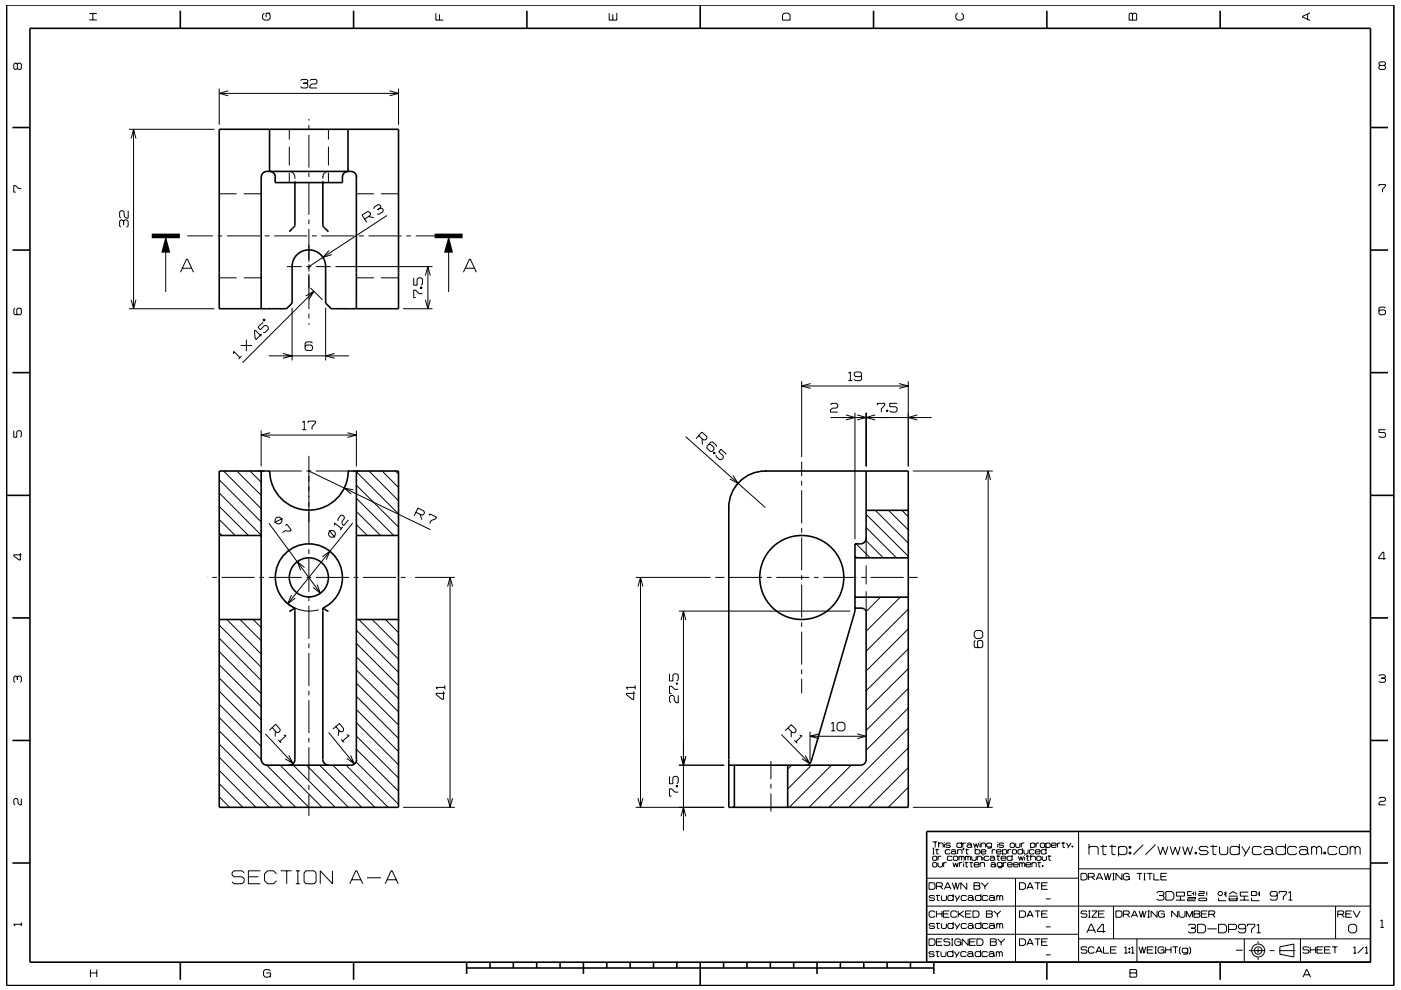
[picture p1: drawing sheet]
<svg xmlns="http://www.w3.org/2000/svg" width="297mm" height="210mm" viewBox="0 0 297 210" stroke-linecap="round" stroke-linejoin="round" font-family="sans-serif">
<g fill="none" stroke="#000" stroke-width=".21">
<path d="M3.7 13.6l-.3-.2h-.2l-.3 .2v.9l.3 .2 .5-.2M3.7 13.6l.2-.2h.4l.2 .2v.9l-.2 .2h-.4l-.2-.2M3.7 13.6v.9M18.9 4.2h1.6M18.9 2.9h1.6M19.7 2.9v1.3M46.5 18.8v7.7M46.5 19.8h38M48.4 19.3l-1.9 .5 1.9 .5M56 2.8l-.3 .4v.7l.3 .4h.9l.4-.4v-.7l-.4-.4M57.3 2.8h-.9v.9M63.8 17.1l.2-.3h1l.3 .3v.3l-.3 .2"/>
<path d="M64.3 17.6h.7M65 17.6l.3 .3v.5l-.3 .3h-1l-.2-.3M65.7 17.1l.3-.3h1l.2 .3v.4l-.2 .3h-.9l-.4 .4v.5h1.5M82.6 19.3l1.9 .5-1.9 .5M84.5 18.8v7.7M92.4 2.8v1.5h1.6M93.2 3v1.3M129.2 2.8v1.5h1.6v-1.5M129.9 3v1.3M166.3 2.8h.8l.4 .4v1.1h-1.6v-1.1zM203 2.8l-.4 .4v.7l.4 .4h.9l.4-.4v-.7l-.4-.4M239.6 2.8h.3l.2 .2 .3-.2h.3l.3 .2v1.3h-1.6v-1.3z"/>
<path d="M240.1 3v1.3M277.2 3v1.1M277.7 2.7l-1.6 .8v.1l1.6 .8M292.6 13.9l-.2-.3v-.2l.2-.3h.9l.2 .3v.2l-.2 .3M292.6 13.9l-.2 .2v.4l.2 .2h.9l.2-.2v-.4l-.2-.2M292.6 13.9h.9M27.3 27.4h18.2M27.8 29.4l.5-2 .5 2M28.3 27.4v38.1M61.3 27.4v2.2M61.3 31.1v4M61.3 36.6v2.1"/>
<path d="M61.3 36.4a1.27 1.27 0 0 1 1.2 1.5M62.5 38.3v.4M65.5 25.2v.4M65.5 26.5v1.1M65.5 28.6v7M65.5 36.6v.9M65.5 38.6v6.9M68.4 37.4v.5M68.4 38.3v.4M69.6 36.4l-.9 .3-.2 .7M69.6 27.4v2.2M69.6 31.1v4"/>
<path d="M69.6 36.6v2.1M292.4 39.5v-.3h1.3v.3l-.6 .6v.7M4.5 40h-.6l-.6-.6h-.4v1.4h.4M26.2 46.9l-.3-.3h-.3l-.2 .3v1l.2 .3M26.2 46.9l.3-.3h.4l.3 .3v1l-.3 .3M26.2 46.9v.8M27.2 44.7v1.6h-.4l-.5-.5v-.8l-.2-.3h-.5l-.2 .3v1l.2 .3M35.1 50v11.9M38.3 57.7l1.2-2.7h.2l1.3 2.7M38.7 56.9h1.9M39.7 50h5.4M46.1 50h1"/>
<path d="M46.5 41.1h3.7M46.5 58.9h3.7M48.1 50h7M51.7 41.1h3.7M51.7 58.9h3.7M56.1 50h1.1M58.1 50h7.1M60.8 56.6h3.2M65 56.6h1M65.5 56v1.6M65.5 58.1v7.5M65.5 46.6v.9"/>
<path d="M65.5 48.6v6.9M66.1 50h1M67 56.6h3.1M68.1 50h7M69.8 53.1l-1.3 1.5 1.9-.6M71.1 56.6h20.6M75.6 41.1h3.7M75.6 58.9h3.7M76.1 50h1M77.3 46.5l1.2-.8 .1-.4-.3-.3-.4-.1-1.1 .7 1 1.6M78.1 45.9l1.2 .3M78.1 50h7"/>
<path d="M80.6 44.1l.1-.4-.1-.2-.4-.1-.9 .5-.1 .4M80.6 44.1l-.5 .4M80.6 44.1l.4 .1 .3 .3-.1 .4-.9 .6-.3-.1M80.8 41.1h3.7M80.8 58.9h3.7M82 45.7l-16.5 10.9M86.1 50h1M87.7 58.9v1.6h.7v-1.3l.3-.3h.6l.3 .3v1l-.3 .3M88.1 50h5.5M90.2 58.5l.5-1.9 .5 1.9M90.7 56.6v8.9M95.1 50v11.9"/>
<path d="M98.3 57.7l1.2-2.7h.2l1.3 2.7M98.7 56.9h1.9M3.2 65.4l-.3 .2v.9l.3 .3h1.1l.2-.3v-.9l-.2-.2h-.5l-.2 .2v.9l.2 .3M27.3 65.5h18.2M27.8 63.6l.5 1.9 .5-1.9M49.5 75l.1-.5 1.3 1.4M51 73.3h2.5M51.2 75.6l-.6 .6M52.2 72v2.5M55.5 70.8l-1.2 1.2-.2-.2-.2-1.6 .2-.2 1.3 1.3M55.8 67.8l.3-.1 .1 .3-.3 .1zM55.8 68.3l-1.1 1.1 .5 .5 .9-.9h.4l.4 .4v.4l-.7 .7h-.4"/>
<path d="M57 75.5h17M60 75l1.9 .5-1.9 .5M61.9 65.3v11.1M64.8 62.8l1.7-1-1 1.7M65.5 66.5v1.1M65.5 68.5v.4M65.8 61.1l2.6 2.5M66.3 72.8l-.3-.3h-1l-.3 .3v1.2l.3 .3h1l.3-.3v-.5l-.3-.3h-1l-.3 .3M66.5 61.8l-15.1 15.2M69 65.3v11.1M71 75l-2 .5 2 .5M85.5 65.5h6.2"/>
<path d="M89.1 60.9h.3v.3h-.3zM89.1 61h.3M89.6 62.3h-.7l-.8-.8h-.4v1.6h.4M90.2 63.6l.5 1.9 .5-1.9M179.9 79.2l.4-.3v1.8M182.7 79.6l-.3 .3h-1l-.3-.3v-.4l.3-.3h1l.3 .3v1.3l-.3 .2h-1l-.3-.2M293.7 65.4l-.2-.3h-.9l-.2 .3v1.1l.2 .3h.9l.2-.3v-.5l-.2-.3h-.9l-.2 .3M2.9 91.3v1.4h.7v-1.1l.2-.3h.5l.2 .3v.9l-.2 .2M47.4 99.9l8 8M50.2 99.9l5.2 5.2M53 99.9l2.4 2.4M54.7 99.9h1.3"/>
<path d="M55.4 91.3v7.6M55.4 92.3h20.2M57 99.9h7M57.3 91.8l-1.9 .5 1.9 .5M64.1 91.1h.8M64.1 89.6l.4-.3v1.8M65 99.9h1M65.3 89.7v-.4h1.6v.4l-.7 .8v.6M65.5 99.9l25.8 12.4M65.5 96.7v18.8M67 99.9h7M73.7 91.8l1.9 .5-1.9 .5"/>
<path d="M75 99.9h1.3M75.6 91.3v7.6M78.2 99.9l6.3 6.3M81 99.9l3.5 3.5M83.8 99.9l.7 .7M145.4 92.6l16.9 15.1M148.1 92.4l1.1 .9h.4l.3-.3v-.4l-1.1-1-1.2 1.4M148.8 93l.1 1.3M150.2 94.3h.4l.8 .6v.4l-.4 .5h-.4l-.7-.7v-.4l.8-.9 .4-.1 .7 .7 .1 .4M151.4 95.9l.2 .2-.2 .2-.2-.2zM151.5 96l-.2 .2M154 96.3l-1.1-1-.5 .5 .9 .9 .1 .4-.4 .4h-.4l-.8-.6v-.4"/>
<path d="M170 80.9v16M170 97.9v3.1M170 81.9h22.6M171.9 81.4l-1.9 .5 1.9 .5M176.1 85.8l.3-.2h.9l.3 .2v.5l-.3 .3h-.8l-.4 .4v.4h1.5M176.1 88.6h21.4M179.4 88l1.9 .6-1.9 .5M179.9 80.7h.8M181.3 87.5v26.9M181.7 88l1.9 .6-1.9 .5M183.6 87.5v11.4M185.5 88l-1.9 .6 1.9 .5"/>
<path d="M186 86v-.4h1.6v.4l-.7 .7v.7M188 87h.3v.2h-.3zM188.1 87v.2M190.2 85.6h-1.6v.7h1.3l.3 .3v.5l-.3 .3h-1l-.3-.3M190.6 81.4l2 .5-2 .5M192.6 80.9v18M193.5 99.9h17M194.5 88l-1.9 .6 1.9 .5M209.5 99.9v71.3M293.7 91.1h-1.3v.6h1.1l.2 .3v.5l-.2 .2h-.9l-.2-.2M4.3 117.3v1.5h-.2l-1.2-.9v-.2h1.6M46.5 110.2l3.4 3.4"/>
<path d="M46.5 113l.6 .6M46.5 101.8l8.9 8.9M46.5 104.6l8.9 8.9M46.5 107.4l6.2 6.2M57 111l10.9 14.8M59.9 110l-1.8 .8M60.5 111.5l.3-.3 1 1.2-.4 .3-.9-.1-.6 .4M65.5 116.5v1M65.5 118.5v7M68.4 118.1l1.5-1.2-.7 1.8M69.7 112.5l1.3 1.5M70.9 111.5l.1-.5 1.4 1.1"/>
<path d="M72.6 111.8l-.5 .6M73.9 110.3l-1 1.2-.3-.3-.1-.6 .5-.7v-.3l-.4-.3h-.3l-.7 .8 .1 .4M74.8 111l-13.8 17.1M74.9 103.9l-1.9-.4 1.5 1.3M75.6 100.1l8.9 8.9M75.6 102.9l8.9 8.9M75.6 105.7l7.9 7.9M75.6 108.5l5.1 5.1M75.6 111.3l2.3 2.3M88.2 108.7l1.2 .6 .4-.2 .2-.4-.1-.3-1.3-.6-.8 1.6M89.1 109.1l.3 1.1M91 109.4l.1-.4 1.4 .7-.1 .4-1 .3-.3 .6"/>
<path d="M155.4 100.8l1.1 1.7-1.8-.9M156.5 102.5l-.6 .8M170 102v1M170 104v7M170 112v1M170 114v7M181.3 117.9l.4 .4M181.5 115.4l3 2.9M183.6 114.6l3.7 3.7M183.6 114.2v4.2M183.6 119.9v4M183.6 109.1l9 8.9"/>
<path d="M183.6 111.9l6.5 6.4M185.6 108.2l7 7M188.4 108.2l4.2 4.2M191.2 108.2l1.4 1.4M209 101.8l.5-1.9 .5 1.9M293.8 118.5h-1.5v-.3l.9-1.1h.2v1.6M43.9 122.5h.1M45 122.5h1M46.5 132.6l8.9 8.9M46.5 135.4l8.9 8.9M46.5 138.2l8.9 8.9M47 122.5h7"/>
<path d="M48.1 131.4l7.3 7.3M50.9 131.4l4.5 4.5M53.7 131.4l1.7 1.7M55 122.5h1M57 122.5h7M60.3 127.4a7.2 7.2 0 0 0 7.3 1.9M61.8 126.2l-.8 1.9 1.6-1.2M64.6 120.4l-1.6-1.3 .8 1.9M65 122.5h1M65.5 126.5v1M65.5 128.5v7M65.5 136.5v1"/>
<path d="M65.5 138.5v7M67 122.5h7M67.2 124l.7 1.8-1.5-1.2M75 122.5h1M75.6 133.7l8.9 8.9M75.6 136.5l8.9 8.9M75.6 139.3l8.9 8.9M76.1 131.4l8.4 8.4M77 122.5h7M78.9 131.4l5.6 5.6M81.7 131.4l2.8 2.8M84.5 131.4h.1"/>
<path d="M85 122.5h1M87 122.5h.1M88 122.5h8.4M94.9 124.4l.5-1.9 .6 1.9M95.4 122.5v48.7M134.8 122.5h15.8M135.3 124.4l.5-1.9 .5 1.9M135.8 122.5v48.7M143.9 129.6h36.4M144.4 131.5l.5-1.9 .5 1.9M144.9 129.6v46.6M151.6 122.5h2"/>
<path d="M154.6 122.5h7M162.6 122.5h1M164.6 122.5h7M170 122v1M170 124v7M170 132v1M170 134v7M172.6 122.5h1M174.6 122.5h7M182.6 122.5h1M183.6 125.4v4.3l3.1-3M184.6 122.5h7"/>
<path d="M190.9 126.7l-7.3 7.2M192.6 137.6l-9 8.9M192.6 133.4l-9 8.9M192.6 129.2l-9 8.9M192.6 122.5h2M206.8 135.8l-.3 .3v1l.3 .3h1.3l.3-.3v-1l-.3-.3h-.6l-.2 .3v1l.2 .3M207 133.7h.9l.5 .4v.9l-.5 .4h-.9l-.5-.4v-.9zM3.7 143.6l-.3-.2h-.2l-.3 .2v.9l.3 .2M3.7 143.6l.2-.2h.4l.2 .2v.9l-.2 .2M3.7 143.6v.6M46.5 155l16.2 16.2M46.5 157.8l13.4 13.4"/>
<path d="M46.5 141l8.9 8.9M46.5 143.8l8.9 8.9M46.5 146.6l8.9 8.9M46.5 149.4l8.9 8.9M46.5 152.2l8.9 8.9M56.3 155.7l5.8 6.3M57.7 154.3l1 1.1h.3l.4-.3v-.4l-.9-1.1-1.4 1.3M58.4 155l-.1 1.2M59 157l.6 .6M60.2 155.9l.5 .1-1.4 1.3M65.5 146.5v1M65.5 148.5v7"/>
<path d="M65.5 156.5v1M65.5 158.5v7M69.7 155.4l5.4 6.6M71.2 154.1l.9 1.1h.4l.3-.2 .1-.4-.9-1.1-1.4 1.1M71.8 154.9l-.1 1.2M72.3 156.8l.6 .7M73.5 155.8l.5 .2-1.4 1.2M75.6 142.1l8.9 8.9M75.6 144.9l8.9 8.9M75.6 147.7l8.9 8.9M75.6 150.5l8.9 8.9M75.6 153.3l8.9 8.9"/>
<path d="M75.6 156.1l8.9 8.9M75.6 158.9l8.9 8.9M94 146.6v1.7h-.3l-1.2-1v-.2h1.8M94.3 145.8h-1.8l.3 .4M94.3 145.4v.8M134.4 146.6v1.7h-.3l-1.3-1v-.2h1.9M134.7 145.8h-1.9l.3 .4M134.7 145.4v.8M141.9 142.9v1.5h.8v-1.2l.3-.3h.5l.3 .3v1l-.3 .2M143.4 144.9h.2v.2h-.2zM143.4 145h.2M143.8 146.2h-.7l-.7-.7h-.5v1.6h.5"/>
<path d="M143.8 147.5v1.6h-.4l-.4-.5v-.8l-.3-.3h-.5l-.3 .3v1l.3 .3M165.7 155.8l6 6.2M167 154.4l1.1 1h.3l.4-.3v-.4l-1-1-1.3 1.3M167.8 155.1v1.2M168.4 157l.6 .6M169.5 156h.5l-1.3 1.3M170 142v1M170 144v3.1M171.7 155.2v6.1M171.7 156.2h11.9M173.6 155.7l-1.9 .5 1.9 .5M176.2 153.5l.5-.3v1.8"/>
<path d="M176.2 155h.9M177.5 153.6l.4-.4h.8l.5 .4v1l-.5 .4h-.8l-.4-.4zM181.7 155.7l1.9 .5-1.9 .5M192.6 150.2l-9 8.9M192.6 146l-9 8.9M192.6 141.8l-9 8.9M192.6 158.6l-12.6 12.6M192.6 154.4l-16.8 16.8M292.4 143.4l.2-.3h.9l.2 .3v.2l-.2 .2M292.9 143.8h.6M293.5 143.8l.2 .3v.4l-.2 .2h-.9l-.2-.2M4.5 169.4v1.3h-.3l-.4-.4v-.7l-.2-.2h-.4l-.3 .2v.9l.3 .2"/>
<path d="M46.5 160.6l10.6 10.6M46.5 163.4l7.8 7.8M46.5 166.2l5 5M46.5 169l2.2 2.2M56.6 162.3l8.9 8.9M59.4 162.3l8.9 8.9M61.2 160.2l.9 1.8-1.7-1.1M62.2 162l-1 .3M62.2 162.3l8.9 8.9M62.5 161.1v.2M65 162.3l8.9 8.9M65.5 166.5v1"/>
<path d="M65.5 168.5v4.6M67.8 162.3l8.9 8.9M70.6 162.3l8.9 8.9M73.4 162.3l8.9 8.9M74.3 160.2l.8 1.8-1.6-1.1M75.5 161.6l9 9M85.5 171.2h10.9M94.9 169.3l.5 1.9 .6-1.9M134.8 171.2h18.7M135.3 169.3l.5 1.9 .5-1.9M141.9 164.7v1.5h.8v-1.2l.3-.3h.5l.3 .3v.9l-.3 .3M143.4 166.6h.2v.3h-.2z"/>
<path d="M143.4 166.7h.2M143.8 168h-.7l-.7-.7h-.5v1.6h.5M143.9 162.3h9.6M144.4 173.1l.5-1.9 .5 1.9M144.4 160.4l.5 1.9 .5-1.9M163.4 161.4v3.9M163.4 166.2v1M163.4 168.3v3.8M167.8 162.3l-.8 .8M170.7 160.2l1 1.8-1.7-1.1M172 162.3l-5 5M176.3 162.3l-9 8.9"/>
<path d="M180.5 162.3l-9 8.9M183.6 161.1v.2M192.6 167l-4.3 4.2M192.6 162.8l-8.5 8.4M193.5 171.2h17M197.7 178.6h1M197.7 179.9h.4M197.9 179.9v1.2M198.3 178.6v1.1M198.6 180v1.1h.4M199 179l.2-.2h.6l.2 .2v.7M199 178.6v1.1"/>
<path d="M200.2 178.6v.1M200.2 179v.7M201.5 179l-.2-.2h-.6l-.2 .3 .2 .2h.6l.2 .3-.2 .1h-.6l-.2-.1M203.9 179l-.2-.2h-.7l-.1 .2v.6l.1 .1h.7l.2-.1M203.9 178.6v1.1M204.1 178.8v.9M204.2 179.9h.2l-.2 .4zM204.3 179.9l-.1 .4M204.8 178.8h-.5l-.2 .2M204.9 180v1.1h.4M205 179l.2-.2h.6l.2 .2v.6M206 179.4l-.2-.2h-.6l-.2 .2 .2 .3h.6l.2-.1"/>
<path d="M206 179.6l.1 .1M206.4 178.8l.3 .9 .3-.8 .2 .8 .3-.9M206.8 179.9v1.2M207.8 178.6v.1M207.8 179v.7M208 179l.2-.2h.5l.3 .2v.7M208 178.8v.9M209 169.3l.5 1.9 .5-1.9M210.2 179l-.2-.2h-.6l-.2 .2v.4l.2 .3h.6l.2-.3M210.2 178.8v.9l-.2 .2h-.6M211.5 178.6v.1M211.5 179v.7"/>
<path d="M212.8 179l-.2-.2h-.6l-.2 .3 .2 .2h.6l.2 .3-.2 .1h-.6l-.2-.1M214.3 178.8h.6l.2 .2v.6l-.2 .1h-.6l-.1-.1v-.6zM215.3 178.8v.8l.2 .1h.6l.1-.1v-.8M216.5 178.8v.9M216.8 179.9v1.2M217.2 178.8h-.5l-.2 .2M218.5 179l.2-.2h.5l.2 .2v.6l-.2 .1h-.5l-.2-.1M218.5 178.8v1.1M219.7 178.8v.9M220.3 178.8h-.5l-.1 .2M220.6 179l.2-.2h.5l.2 .2v.6l-.2 .1h-.5l-.2-.1zM221.7 179l.3-.2h.5l.2 .2v.6l-.2 .1h-.5l-.3-.1"/>
<path d="M221.7 178.8v1.1M221.8 179.9v1.2M222.9 179.3h1l-.1-.5h-.7l-.2 .2v.6l.2 .1h.7l.1-.1M224.2 178.8v.9M224.8 178.8h-.4l-.2 .2M225.1 178.8h.7M225.4 178.6v1.1h.4M226.1 178.8l.5 .8M227 178.8l-.6 1.1M227.3 179.4h.2v.3h-.2zM227.4 179.4v.3M228.7 176.4v27.7"/>
<path d="M230.9 179.9l.3-.4h1.3l.3 .4v1.4M230.9 179v2.3M233.3 179.5h1.4M233.8 179.2v1.9l.2 .2h.6M235.2 179.5h1.4M235.8 179.2v1.9l.2 .2h.5M237.1 179.9l.4-.4h1l.4 .4v1l-.4 .4h-1l-.4-.4M237.1 179.5v2.1M239.4 179.5h.4v.4h-.4zM239.6 179.5v.4M242.4 179.2l-2.1 2.1M245 179.2l-2.1 2.1"/>
<path d="M245.5 179.5l.5 1.8 .5-1.6 .6 1.6 .5-1.8M248.1 179.5l.5 1.8 .6-1.6 .5 1.6 .5-1.8M250.7 179.5l.5 1.8 .6-1.6 .5 1.6 .6-1.8M256.2 179.9l-.4-.4h-1.2l-.4 .4 .4 .5h1.2l.4 .5-.4 .4h-1.2l-.4-.4M256.6 179.5h1.5M257.2 179.2v1.9l.1 .2h.6M258.6 179.5v1.4l.3 .4h1.1l.3-.4v-1.4M262.8 179.9l-.4-.4h-1.2l-.4 .4v1l.4 .4h1.2l.4-.4M262.8 179v2.3M263.3 179.5l.9 1.4M265 179.5l-1.2 2.1M267.5 179.9l-.4-.4h-1.2l-.4 .4v1l.4 .4h1.2l.4-.4"/>
<path d="M268 179.9l.3-.4h1.1l.3 .4v1M272.5 179.9l-.3-.4h-1.3l-.3 .4v1l.3 .4h1.3l.3-.4M272.5 179v2.3M274.9 179.9l-.3-.4h-1.2l-.4 .4v1l.4 .4h1.2l.3-.4M275.5 179.9l.3-.4h1.1l.3 .4v1M278.1 179.9l.3-.4h.4l.3 .4M278.1 179.5v1.8M279.1 179.9l.4-.4h.3l.4 .4v1.4M279.1 179.9v1.4M283.5 179.9l-.4-.4h-1.2l-.3 .4v1l.3 .4h1.2l.4-.4M284 179.9l.3-.4h1.1l.3 .4v1l-.3 .4h-1.1l-.3-.4zM286.3 179.9l.3-.4h.3l.4 .4"/>
<path d="M286.3 179.5v1.8M287.3 179.9l.4-.4h.3l.4 .4v1.4M287.3 179.9v1.4M292.4 169.4l.2-.3h.9l.2 .3v.3l-.2 .3h-.8l-.3 .3v.4h1.3M4.5 195.7v.7M4.5 196h-1.6l.3 .4M51.8 185.1l-.5-.4h-1.7l-.4 .4v.4l.4 .5h1.7l.5 .4v.6l-.5 .4h-1.7l-.4-.4M52.7 186h2.1M55.2 184.7h-2.5v2.7h2.5M58.6 185.3l-.6-.6h-1.3l-.6 .6v1.5l.6 .6h1.3l.6-.6M59.5 184.7h2.3M60.8 184.7v2.7"/>
<path d="M62.7 184.7h.9M62.7 187.4h.9M63.2 184.7v2.7M64.5 185.1l.4-.4h1.7l.4 .4v1.9l-.4 .4h-1.7l-.4-.4zM70.5 184.7v2.7l-2.6-2.7v2.7M74.2 187.4l1.2-2.7h.2l1.3 2.7M74.6 186.6h1.9M77.8 186.2h3M81.7 187.4l1.2-2.7h.2l1.3 2.7M82.1 186.6h1.9M196.5 198.2h32.2M196.5 192.2h94.1"/>
<path d="M196.6 186.3h32.1M197 199.1h.9l.3 .4v.7l-.3 .3h-.9zM197 187.2h.9l.3 .4v.7l-.3 .3h-.9zM197.7 181.1h.4M197.7 181.8l.2-.2h.6l.1 .2v.5l-.1 .2h-.6l-.2-.2zM197.7 183.1l.2-.1h.6l.1 .1v.6l-.1 .2h-.6l-.2-.2zM198.2 190.2l-.2-.3h-.8l-.2 .3 .2 .3h.8l.2 .3-.2 .2h-.8l-.2-.2M198.2 196.1l-.2-.2h-.8l-.2 .2 .2 .3h.8l.2 .2-.2 .3h-.8l-.2-.2M198.2 193.5l-.2-.3h-.7l-.3 .3v.8l.3 .3h.7l.2-.3M198.3 180.2h.8M198.5 189.9h.8M198.5 195.9h.8"/>
<path d="M198.5 188h1.1l.2-.2v-.4l-.2-.2h-1.1v1.4M198.5 199.8h1.1M198.5 193.2v1.4M198.5 193.8h1.2M198.7 189.7v1.2l.5 .1M198.7 195.7v1.1l.5 .1M198.9 183v.7l.2 .2h.5l.2-.2v-.7M198.9 181.6v.9M199.3 188l.6 .6M199.6 181.6h-.5l-.2 .2M199.6 189.9v.9l.2 .2h.6l.3-.2v-.9M199.6 195.9v.8l.2 .2h.6l.3-.2v-.8"/>
<path d="M199.7 193.2v1.4M199.8 199.1h-1.3v1.4h1.3M200 193.8h1.1M200.1 183v.9M200.2 188.6l.7-1.4h.1l.6 1.4M200.4 188.2h1M200.7 183h-.5l-.1 .1M201.3 193.2h-1.3v1.4h1.3M201.4 199.3l-.2-.2h-.9l-.2 .5 .2 .2h.9l.2 .2v.3l-.2 .2h-.9l-.2-.2M201.4 180.4l-.1-.2h-.7l-.2 .2v.5l.2 .2h.7l.1-.2M201.7 180.4l.2-.2h.5l.2 .2v.5M201.7 199.1h.4"/>
<path d="M201.9 199.1v1.4M201.9 187.2l.5 1.4 .2-1.4 .4 1.4 .4-1.4M201.9 181.8l-.2-.2h-.7l-.1 .2v.5l.1 .2h.7l.2-.2M202.1 183l.2 .9 .3-.9 .3 .9 .3-.9M202.1 190.2l-.2-.3h-.7l-.2 .3v.6l.2 .2h.7l.2-.2M202.1 196.1l-.2-.2h-.7l-.2 .2v.6l.2 .2h.7l.2-.2M202.1 189.6v1.4M202.1 195.6v1.3M202.1 181.8l.2-.2h.6l.2 .2v.5l-.2 .2h-.6l-.2-.2zM202.4 189.9l.5 .9M202.4 195.9l.5 .8M202.6 180.8l-.2-.2h-.5l-.2 .2 .2 .3h.5l.2-.2"/>
<path d="M202.6 180.9l.2 .2M202.9 193.5l-.3-.3h-.7l-.3 .3v.8l.3 .3h.7l.3-.3M202.9 199.8h.8v.7M203 180.4l.2-.2h.6l.2 .2v.7M203 180.2v.9M203.2 193.2v1.4M203.3 181.8l.2-.2 .4 .2M203.3 181.6v.9M203.4 193.8l1 .8M203.4 183v.9M203.5 189.9l-.8 1.3M203.5 195.9l-.8 1.2"/>
<path d="M203.7 199.5l-.3-.4h-.7l-.3 .4v.7l.3 .3h.7l.3-.3M203.9 181.8v.7M203.9 181.8l.1-.2 .4 .2v.7M204 183h-.4l-.2 .1M204.3 182.7v.2M204.3 183.1v.8M204.3 193.2l-1.1 .8M204.6 183h.7M204.7 180.2h.7M204.7 181.6v.9M204.7 181.8l.1-.2 .4 .2M204.7 193.8h1.1"/>
<path d="M204.8 182.8v1l.4 .1M204.9 190.2l-.2-.3h-.7l-.2 .3v.6l.2 .2h.7l.2-.2M204.9 196.1l-.2-.2h-.7l-.2 .2v.6l.2 .2h.7l.2-.2M205 187.2v1.4l-1.3-1.4v1.4M205.2 190.2l.2-.3h.7l.2 .3v.6M205.2 196.1l.2-.2h.7l.2 .2v.6M205.2 181.8v.7M205.2 181.8l.2-.2 .4 .2v.7M205.3 199.1v1.4l-1.3-1.4v1.4M205.6 183h.7M205.6 199.8h1M205.9 182.8v1l.3 .1"/>
<path d="M206 193.2h-1.3v1.4h1.3M206 181.6v.7l.2 .2h.6l.2-.2v-.7M206.3 193.2h1l.3 .3v.8l-.3 .3h-1zM206.3 190.6l-.2-.2h-.7l-.2 .2 .2 .4h.7l.2-.2M206.3 196.5l-.2-.2h-.7l-.2 .2 .2 .4h.7l.2-.2M206.3 190.8l.2 .2M206.3 196.7l.2 .2M206.5 187.2h1.1l.2 .2-.2 .5 .2 .2v.3l-.2 .2h-1.1zM206.5 187.9h1.1M206.5 183.4h1.1l-.2-.4h-.7l-.2 .1v.6l.2 .2h.7l.2-.2M206.8 180.4l.1-.2h.7l.2 .2v.5l-.2 .2h-.7l-.1-.2M206.8 199.1h-1.2v1.4h1.2"/>
<path d="M207.1 199.1h1l.3 .4v.7l-.3 .3h-1zM207.2 181.8l.2-.2h.5l.2 .2v.7M207.2 181.6v.9M207.8 183.1l.2-.1h.6l.1 .1v.8M207.8 183v.9M208 190.2l-.2-.3h-.8l-.2 .3v.6l.2 .2h.8l.2-.2M208 196.1l-.2-.2h-.8l-.2 .2v.6l.2 .2h.8l.2-.2M208 189.6v1.4M208 195.6v1.3M208 180.7h1v-.3l-.2-.2h-.6l-.2 .2v.5l.2 .2h.6l.2-.2M208.1 187.2l.7 .8M208.4 181.3v.2"/>
<path d="M208.4 181.8v.7M208.8 188v.6M209.1 193.2h1.1l.2 .2-.2 .4 .2 .2v.3l-.2 .3h-1.1zM209.1 193.8h1.1M209.5 190.2l-.3-.3h-.7l-.2 .3v.6l.2 .2h.7l.3-.2M209.5 196.1l-.3-.2h-.7l-.2 .2v.6l.2 .2h.7l.3-.2M209.5 187.2l-.7 .8M209.7 181.8l-.2-.2h-.7l-.1 .2v.5l.1 .2h.7l.2-.2M209.7 190.2l.3-.3h.6l.2 .3v.6M209.7 196.1l.3-.2h.6l.2 .2v.6M209.9 181.8l.2-.2h.5l.3 .2v.5M210 199.1h1l.2 .2-.2 .5 .2 .2v.3l-.2 .2h-1z"/>
<path d="M210 199.8h1M210.1 183.1l.2-.1h.5l.2 .1v.6M210.4 180.2v.9M210.7 193.2l.8 .7M210.8 190.6l-.2-.2h-.6l-.3 .2v.2l.3 .2h.6l.2-.2M210.8 196.5l-.2-.2h-.6l-.3 .2v.2l.3 .2h.6l.2-.2M210.8 190.8l.2 .2M210.8 196.7l.2 .2M210.9 182.2l-.3-.3h-.5l-.2 .3 .2 .3h.5l.3-.2M210.9 182.3l.1 .2M211 183.5l-.2-.2h-.5l-.2 .2 .2 .4h.5l.2-.2M211 183.7l.2 .2"/>
<path d="M211 180.2h-.4l-.2 .2M211.3 181.6h.7M211.3 180.7h1l-.2-.5h-.6l-.2 .2v.5l.2 .2h.6l.2-.2M211.3 190.2l.2-.3 .5 .3M211.3 189.9v1.1M211.3 195.9v1M211.3 196.1l.2-.2 .5 .2M211.5 193.9v.7M211.5 199.1l.8 .8M211.6 181.4v1l.3 .1M212 190.2l.2-.3 .4 .3v.8M212 190.2v.8"/>
<path d="M212 196.1v.8M212 196.1l.2-.2 .4 .2v.8M212.2 193.2l-.7 .7M212.3 182h1v-.2l-.2-.2h-.6l-.2 .2v.5l.2 .2h.6l.2-.2M212.3 199.9v.6M212.5 183.1l-.2-.1h-.7l-.2 .1v.5l.2 .2h.7l.2-.2M212.5 183v.9l-.2 .2h-.7M212.6 180.4l.1-.2h.6l.1 .2v.5l-.1 .2h-.6l-.1-.2M212.6 180.2v1.1M212.7 183v.9M213 199.1l-.7 .8M213.4 183h-.5l-.2 .1"/>
<path d="M213.6 183.4h1l-.1-.4h-.7l-.2 .1v.6l.2 .2h.7l.1-.2M213.7 180.2v.9M214.4 180.2h-.5l-.2 .2M214.6 181.8l-.2-.2h-.7l-.2 .2v.5l.2 .2h.7l.2-.2M214.6 181.3v1.2M214.6 180.4l.2-.2h.5l.2 .2v.5l-.2 .2h-.5l-.2-.2zM214.9 183.4h1l-.2-.4h-.6l-.2 .1v.6l.2 .2h.6l.2-.2M215.3 186.3v17.8M215.9 181.6l.3 .9 .2-.8 .3 .8 .3-.9M216.2 183v.9M216.2 183.1l.2-.1 .3 .1M216.2 199.1h.9l.3 .4v.7l-.3 .3h-.9z"/>
<path d="M216.2 187.2h.9l.3 .4v.7l-.3 .3h-.9zM216.2 193.2h.9l.3 .3v.8l-.3 .3h-.9zM216.7 183.1l.2-.1 .4 .1v.8M216.7 183.1v.8M216.8 180.4l-.2-.2h-.6l-.2 .2v.5l.2 .2h.6l.2-.2M217.1 180.2v.7l.2 .2h.5l.2-.2v-.7M217.3 181.3v.2M217.3 181.8v.7M217.5 183.4h1l-.1-.4h-.7l-.2 .1v.6l.2 .2h.7l.1-.2M217.5 181.6h.8M217.7 194.6l.7-1.4 .7 1.4M217.7 188.6l.7-1.4 .7 1.4"/>
<path d="M217.8 181.4v1l.4 .1M217.9 194.1h1M217.9 188.2h1M218.5 181.8l.2-.2h.6l.2 .2v.7M218.5 181.3v1.2M218.8 183.1l.2-.1h.5l.2 .1v.8M218.8 183v.9M219.2 180.4l-.1-.2h-.7l-.2 .2v.5l.2 .2h.7l.1-.2M219.4 199.1h1.2M219.4 193.2h1.2M219.4 187.2h1.2M219.5 180.7h1l-.2-.5h-.6l-.2 .2v.5l.2 .2h.6l.2-.2"/>
<path d="M219.8 181.8l.2-.2h.5l.2 .2v.5l-.2 .2h-.5l-.2-.2zM220 183h.7M220 187.2v1.4M220 193.2v1.4M220 199.1v1.4M220.3 182.8v1l.3 .1M220.8 199.8h1.1M220.8 193.8h1.1M220.8 187.9h1.1M221 183.6h.1v.2h-.1zM221 181.6v.7l.1 .2h.6l.2-.2v-.7M221.1 183.6v.2"/>
<path d="M221.7 196.6h1.1M221.7 190.7h1.1M221.8 180.4l-.2-.2h-.6l-.2 .2v.5l.2 .2h.6l.2-.2M222.1 199.1h-1.3v1.4h1.3M222.1 187.2h-1.3v1.4h1.3M222.1 193.2h-1.3v1.4h1.3M222.1 181.6h.8M222.4 181.4v1l.4 .1M228.7 199.1h61.9M228.7 184.3h61.9M229.2 185.2h.9l.4 .4v.7l-.4 .3h-.9zM230.4 197.9l.9-1.9h.1l.9 1.9"/>
<path d="M230.5 193.4l-.2-.2h-.9l-.2 .2 .2 .4h.9l.2 .2v.3l-.2 .3h-.9l-.2-.3M230.7 197.3h1.3M230.8 186h1l.2-.2v-.3l-.2-.3h-1v1.4M230.8 193.2h.4M230.8 194.6h.4M231 193.2v1.4M231.5 186l.6 .6M231.5 193.2h1.1l-1.1 1.4h1.1M232.4 186.6l.6-1.4h.2l.6 1.4M232.6 186.2h1M232.9 193.8h1.1M234.1 185.2l.4 1.4 .4-1.4 .3 1.4 .4-1.4"/>
<path d="M234.2 193.2h-1.3v1.4h1.3M234.4 197.6h-1.7v-.3l.9-1.3h.3v1.9M235.9 185.2h.4M235.9 186.6h.4M236.1 185.2v1.4M236.1 192.2v6.9M236.6 193.2h1l.3 .3v.8l-.3 .3h-1zM237.9 185.2v1.4l-1.3-1.4v1.4M238.2 193.9h1l.2-.2v-.3l-.2-.2h-1v1.4M238.7 185.9h.7v.7M238.9 193.9l.7 .7M239.4 180.8h.4v.3h-.4z"/>
<path d="M239.4 185.6l-.3-.4h-.6l-.3 .4v.7l.3 .3h.6l.3-.3M239.6 180.8v.3M239.9 194.6l.6-1.4 .7 1.4M240.1 194.1h.9M241 185.2h1.1M241 199.1v5M241.5 193.2l.4 1.4 .4-1.4 .3 1.4 .4-1.4M241.6 185.2v1.4M242.5 185.2h.4M242.5 186.6h.4M242.7 185.2v1.4M243.2 185.2h1.1"/>
<path d="M243.3 193.2h.5M243.3 194.6h.5M243.5 193.2v1.4M243.8 185.2v1.4M244.6 185.2v1.4h1.2M245.2 189.4l.3-.3h1l.3 .3v.2l-.3 .3M245.3 193.2v1.4l-1.2-1.4v1.4M245.8 189.9h.7M246.1 193.8h.8v.8M246.1 185.9h1.1M246.5 189.9l.3 .3v.5l-.3 .2h-1l-.3-.2M246.9 193.5l-.4-.3h-.6l-.3 .3v.8l.3 .3h.6l.4-.3"/>
<path d="M247.2 189.1h1.3l.4 .4v1l-.4 .4h-1.3zM247.4 185.2h-1.3v1.4h1.3M249.3 190.9h1.9M249.4 189.2h1.7v.9h-1.7zM249.7 193.2v1.4l-1.3-1.4v1.4M250 193.2v1.1l.3 .3h.6l.3-.3v-1.1M250.3 190.1v.8M251.5 194.6v-1.4l.7 1.4 .6-1.4v1.4M251.8 190.4h1.7v.3h-1.7v.3h1.7M251.9 196.3l.3-.3h1l.3 .3v.3l-.3 .3M252.5 196.9h.7M252.6 189.1h-.8v.8h.8"/>
<path d="M252.6 189.5h.5M253.1 189.1v.8M253.1 193.2h1.1l.2 .2-.2 .4 .2 .3v.2l-.2 .3h-1.1zM253.1 193.8h1.1M253.2 196.9l.3 .2v.5l-.3 .3h-1l-.3-.3M253.4 180.8h.3v.3h-.3zM253.5 189.1v.8M253.5 180.8v.3M253.9 196h1.3l.4 .5v.9l-.4 .5h-1.3zM254.2 189.1h1.1v.4h-1.1v.4h1.1M254.2 190.7l.1-.2h1.4l.2 .4-.2 .1h-1.4zM254.7 193.8h1.1"/>
<path d="M255.9 189.1v.8M256 193.2h-1.3v1.4h1.3M256 197h2M256.3 193.9h1l.3-.2v-.3l-.3-.2h-1v1.4M257 193.9l.6 .7M258.4 190.5v.5h1.5M258.4 196h1.2l.5 .5v.9l-.5 .5h-1.2zM258.5 189.1h.4l.3 .3v.2l-.3 .3h-.4l-.3-.3v-.2zM259.5 189.4h.4M259.5 189.8h.4M259.9 189.1v1.1M260.5 197.1h1.4l.3-.2v-.6l-.3-.3h-1.4v1.9"/>
<path d="M260.5 190.1h1.9M260.6 190.7h1.7M260.6 190.4v.6h1.7v-.6M260.6 189.6l.8-.5 .9 .5M262.8 190.9h2M263.8 190.1v.8M263.8 199.1v5M264.1 196.7l-.3 .3h-1l-.3-.3v-.4l.3-.3h1l.3 .3v1.3l-.3 .3h-1l-.3-.3M264.5 196.5v-.5h1.6v.5l-.8 .6v.8M264.7 189.2h-1.7v.9h1.7M265.3 189.1h1.1v.8h-1.1zM265.3 190.5v.5h1.7"/>
<path d="M266.4 197.9h.9M266.4 196.3l.5-.3v1.9M266.6 189.4h.4M266.6 189.8h.4M266.7 199.6v.5M267 189.1v1M269.7 180.6l-.3-.4h-1.1l-.3 .4v.3l.3 .4h1.1l.3-.4M269.7 180.9l.4 .4M270.8 189.8l-.2 .3h-1.1l-.2-.3v-.4l.2-.3h1.1l.2 .3v1.3l-.2 .2h-1.1l-.2-.2M271.2 189.5v-.4h1.6v.4l-.7 .7v.7M273.2 190.9h.8M273.2 189.4l.4-.3v1.8"/>
<path d="M275.7 199.1v5M277.2 180.6l-.3-.4h-1.1l-.3 .4v.3l.3 .4h1.1l.3-.4M277.2 180.9l.4 .4M280.7 180.8h.3v.3h-.3zM280.9 180.8v.3M283.2 192.2v6.9M283.6 193.9h1.1l.2-.2v-.3l-.2-.2h-1.1v1.4M284.4 193.9l.6 .7M285.3 193.8h1.1M285.9 196.5l.5-.5h.8l.5 .5v.9l-.5 .5h-.8l-.5-.5zM286.6 193.2h-1.3v1.4h1.3M286.9 193.2l.8 1.4 .7-1.4"/>
<path d="M292.7 195.4l.3-.3v1.6M292.7 196.7h.7M19.2 206.4h1.3M19.2 205.7v1.6M20.5 205.7v1.6M56.5 206.4h.9v.9M57.4 206l-.4-.4h-.8l-.3 .4v.9l.3 .4h.8l.4-.4M198.1 202l-.2-.2h-.8l-.2 .2 .2 .3h.8l.2 .3-.2 .3h-.8l-.2-.2M198.4 201.8h.8M198.7 201.6v1.2l.4 .1M199.5 201.8v.9l.2 .2h.7l.2-.2v-.9M201.7 200.5h.4"/>
<path d="M202.1 202l-.3-.2h-.7l-.2 .2v.7l.2 .2h.7l.3-.2M202.1 201.5v1.4M202.3 201.8l.6 .9M203.4 201.8l-.8 1.3M204.9 202l-.3-.2h-.7l-.2 .2v.7l.2 .2h.7l.3-.2M205.1 202.1l.3-.3h.6l.2 .3v.6M206.2 202.5l-.2-.2h-.6l-.3 .2v.2l.3 .2h.6l.2-.2M206.2 202.7l.3 .2M207.9 202.1l-.2-.3h-.7l-.2 .3v.6l.2 .2h.7l.2-.2M207.9 201.5v1.4M209.4 202.1l-.2-.3h-.8l-.2 .3v.6l.2 .2h.8l.2-.2M209.7 202.1l.2-.3h.6l.2 .3v.6"/>
<path d="M210.7 202.5l-.2-.2h-.6l-.2 .2 .2 .4h.6l.2-.2M210.7 202.7l.2 .2M211.2 201.8v1.1M211.2 202.1l.2-.3 .5 .3M211.9 202.1l.2-.3 .4 .3v.8M211.9 202.1v.8M217.7 200.5l.7-1.4 .7 1.4M217.9 200.1h1M221.7 202.5h1.1M230.5 201l-.2-.2h-.9l-.2 .4 .2 .3h.9l.2 .2v.3l-.2 .2h-.9l-.2-.2M232 201.1l-.3-.3h-.6l-.3 .3v.8l.3 .3h.6l.3-.3M232.3 202.2l.7-1.4 .7 1.4"/>
<path d="M232.5 201.8h1M234 200.8v1.4h1.2M235.5 201.5h1M236.7 200.8h-1.2v1.4h1.2M238.4 202.2h.7M238.4 201l.3-.2v1.4M239.3 201.1h.3v.2h-.3zM239.3 201.9h.3v.2h-.3zM239.4 201.1v.2M239.4 201.9v.2M239.6 205.6h1.2l.2 .3-.2 .5 .2 .2v.4l-.2 .3h-1.2zM239.6 206.4h1.2"/>
<path d="M239.9 202.2h.6M239.9 201l.3-.2v1.4M241.5 200.8l.4 1.4 .3-1.4 .3 1.4 .4-1.4M243.2 201.5h1.1M244.5 200.8h-1.3v1.4h1.3M244.8 200.8h.4M244.8 202.2h.4M245 200.8v1.4M246.1 201.5h.7v.7M246.8 201.1l-.3-.3h-.6l-.4 .3v.8l.4 .3h.6l.3-.3M247.1 201.5h1.2M247.1 200.8v1.4"/>
<path d="M248.3 200.8v1.4M248.6 200.8h1.2M249.2 200.8v1.4M250.4 200.8a1.09 1.09 0 0 0 0 1.6M251.8 201.3l-.2-.2h-.7l-.2 .2v.6l.2 .2h.7l.2-.2M251.8 201.1v1.1l-.2 .2h-.7M252.1 200.8a1.1 1.1 0 0 1 0 1.6M262 201.5h1.5M264.8 201.6h3.4M266.7 201.1v1M266.7 203.1v.5M269.2 201.6h1"/>
<path d="M271.2 201.6h3.4M274.3 203l-2.9-.6v-1.6l2.9-.6v2.8M276.3 207.3l.7-1.6h.1l.8 1.6M276.5 206.8h1.1M277.5 201l-.2-.2h-.9l-.2 .4 .2 .3h.9l.2 .2v.3l-.2 .2h-.9l-.2-.2M277.8 201.5h1.1M277.8 200.8v1.4M278.9 200.8v1.4M279.2 201.5h1.1M280.5 200.8h-1.3v1.4h1.3M280.8 201.5h1.1M282.1 200.8h-1.3v1.4h1.3"/>
<path d="M282.4 200.8h1.1M283 200.8v1.4M286.9 202.2h.7M286.9 201l.4-.2v1.4M289.1 200.9l-1.2 1.3M289.4 202.2h.7M289.4 201l.4-.2v1.4"/>
<circle cx="59.1" cy="110.4" r=".72"/>
<circle cx="70.4" cy="113.3" r=".73"/>
<circle cx="266.8" cy="201.6" r="1.38"/>
<circle cx="266.8" cy="201.6" r=".79"/>
</g>
<g fill="none" stroke="#000" stroke-width=".34">
<path d="M1.4 1.1h294.1v207.9h-294.1zM6.4 6h284.2v198.1h-284.3zM38.2 2.3v3.7M75 2.3v3.7M111.7 2.3v3.7M148.5 1.1v4.9M185.2 2.3v3.7M222 2.3v3.7M258.7 2.3v3.7M2.6 27h3.7M46.5 27.4h38v38.1h-14.3l-1.2-1.2v-7.7a3.6 3.6 0 0 0-3.5-3.6 3.6 3.6 0 0 0-3.6 3.6v7.7l-1.2 1.2h-14.2zM56.6 36.4h17.8"/>
<path d="M56.6 36.4a1.16 1.16 0 0 0-1.2 1.1v28M57.1 27.4v9M57.2 36.4a1.1 1.1 0 0 1 1.1 1.1v1.2h14.3v-1.2a1.19 1.19 0 0 1 1.2-1.1M62.5 38.7v9.2l-.5 .5M68.4 38.7l.1 9.2 1.1 1.2M73.8 27.4v9M74.4 36.4a1.18 1.18 0 0 1 1.2 1.1M75.6 37.4v28.1M290.6 27h3.7M2.6 53h3.7M62 48.4l-.7 .7M290.6 53h3.7"/>
<path d="M2.6 79h3.7M290.6 79h3.7M55.4 99.9v61.2M57.1 99.9h-10.6v71.3M57.2 99.9a8.3 8.3 0 0 0 8.3 8.3 8.3 8.3 0 0 0 8.3-8.3M73.8 99.9h10.7v71.3h-38M75.6 99.9v61.2a1.2 1.2 0 0 1-1.2 1.2M183.6 99.9v14.3a1.19 1.19 0 0 1-1.2 1.2h-1.1l-.1 14.4-9.2 31.7M1.4 105.1h4.9M46.5 113.6h8.9M75.6 113.6h8.9M154.5 107.6v.1a7.7 7.7 0 0 1 7.9-7.8h30.2v71.3"/>
<path d="M154.5 107.7v63.5M181.3 118.3h11.3M183.6 108.2h9M290.6 105.1h4.9M2.6 131.1h3.7M46.5 131.4h8.9M62.5 129a7.1 7.1 0 0 1-2.6-10.9 7.1 7.1 0 0 1 11.2 0 7.1 7.1 0 0 1-2.7 10.9M62.5 129v32.1a1.2 1.2 0 0 1-1.2 1.2M62.5 129l-1.2 .7M68.4 129l.1 32.1a1.21 1.21 0 0 0 1.1 1.2M68.4 129l1.2 .7M75.6 131.4h8.9"/>
<path d="M181.3 126.7h11.3M181.3 129a2.86 2.86 0 0 1 2 .2l.3 .5v31.4a1.18 1.18 0 0 1-1.1 1.2h-28M290.6 131.1h3.7M2.6 157.1h3.7M290.6 157.1h3.7M55.4 161.1v.2M55.4 161.1a1.18 1.18 0 0 0 1.2 1.2M56.6 162.3h17.8M154.5 171.2h38.1M155.7 162.3v8.9M167 162.3v8.9M172 161.4a1.17 1.17 0 0 1-1.1 .9"/>
<path d="M290.6 176.4h-94.1v27.7M2.6 183h3.7M290.6 183h3.7M38.2 204.1v3.7M75 204.1v3.7M98.9 205.3h99.1M98.9 204.1v2.5M103.9 204.1v1.2M108.8 204.1v1.2M113.8 204.1v1.2M118.7 204.1v1.2M123.7 204.1v2.5"/>
<path d="M128.6 204.1v1.2M133.6 204.1v1.2M138.6 204.1v1.2M143.5 204.1v1.2M148.5 204.1v4.9M153.4 204.1v1.2M158.4 204.1v1.2M163.3 204.1v1.2M168.3 204.1v1.2M173.2 204.1v2.5M178.2 204.1v1.2M183.1 204.1v1.2"/>
<path d="M188.1 204.1v1.2M193 204.1v1.2M198 204.1v2.5M222 204.1v3.7M258.7 204.1v3.7"/>
<circle cx="65.5" cy="122.5" r="4.1"/>
<circle cx="170" cy="122.5" r="8.9"/>
</g>
<path d="M32.2 50h5.9M92.2 50h5.9" fill="none" stroke="#000" stroke-width=".97" stroke-linecap="butt"/>
<path d="M35.1 50l1 3.6h-1.9zM95.1 50l1 3.6h-2z" fill="#000"/>
</svg>
